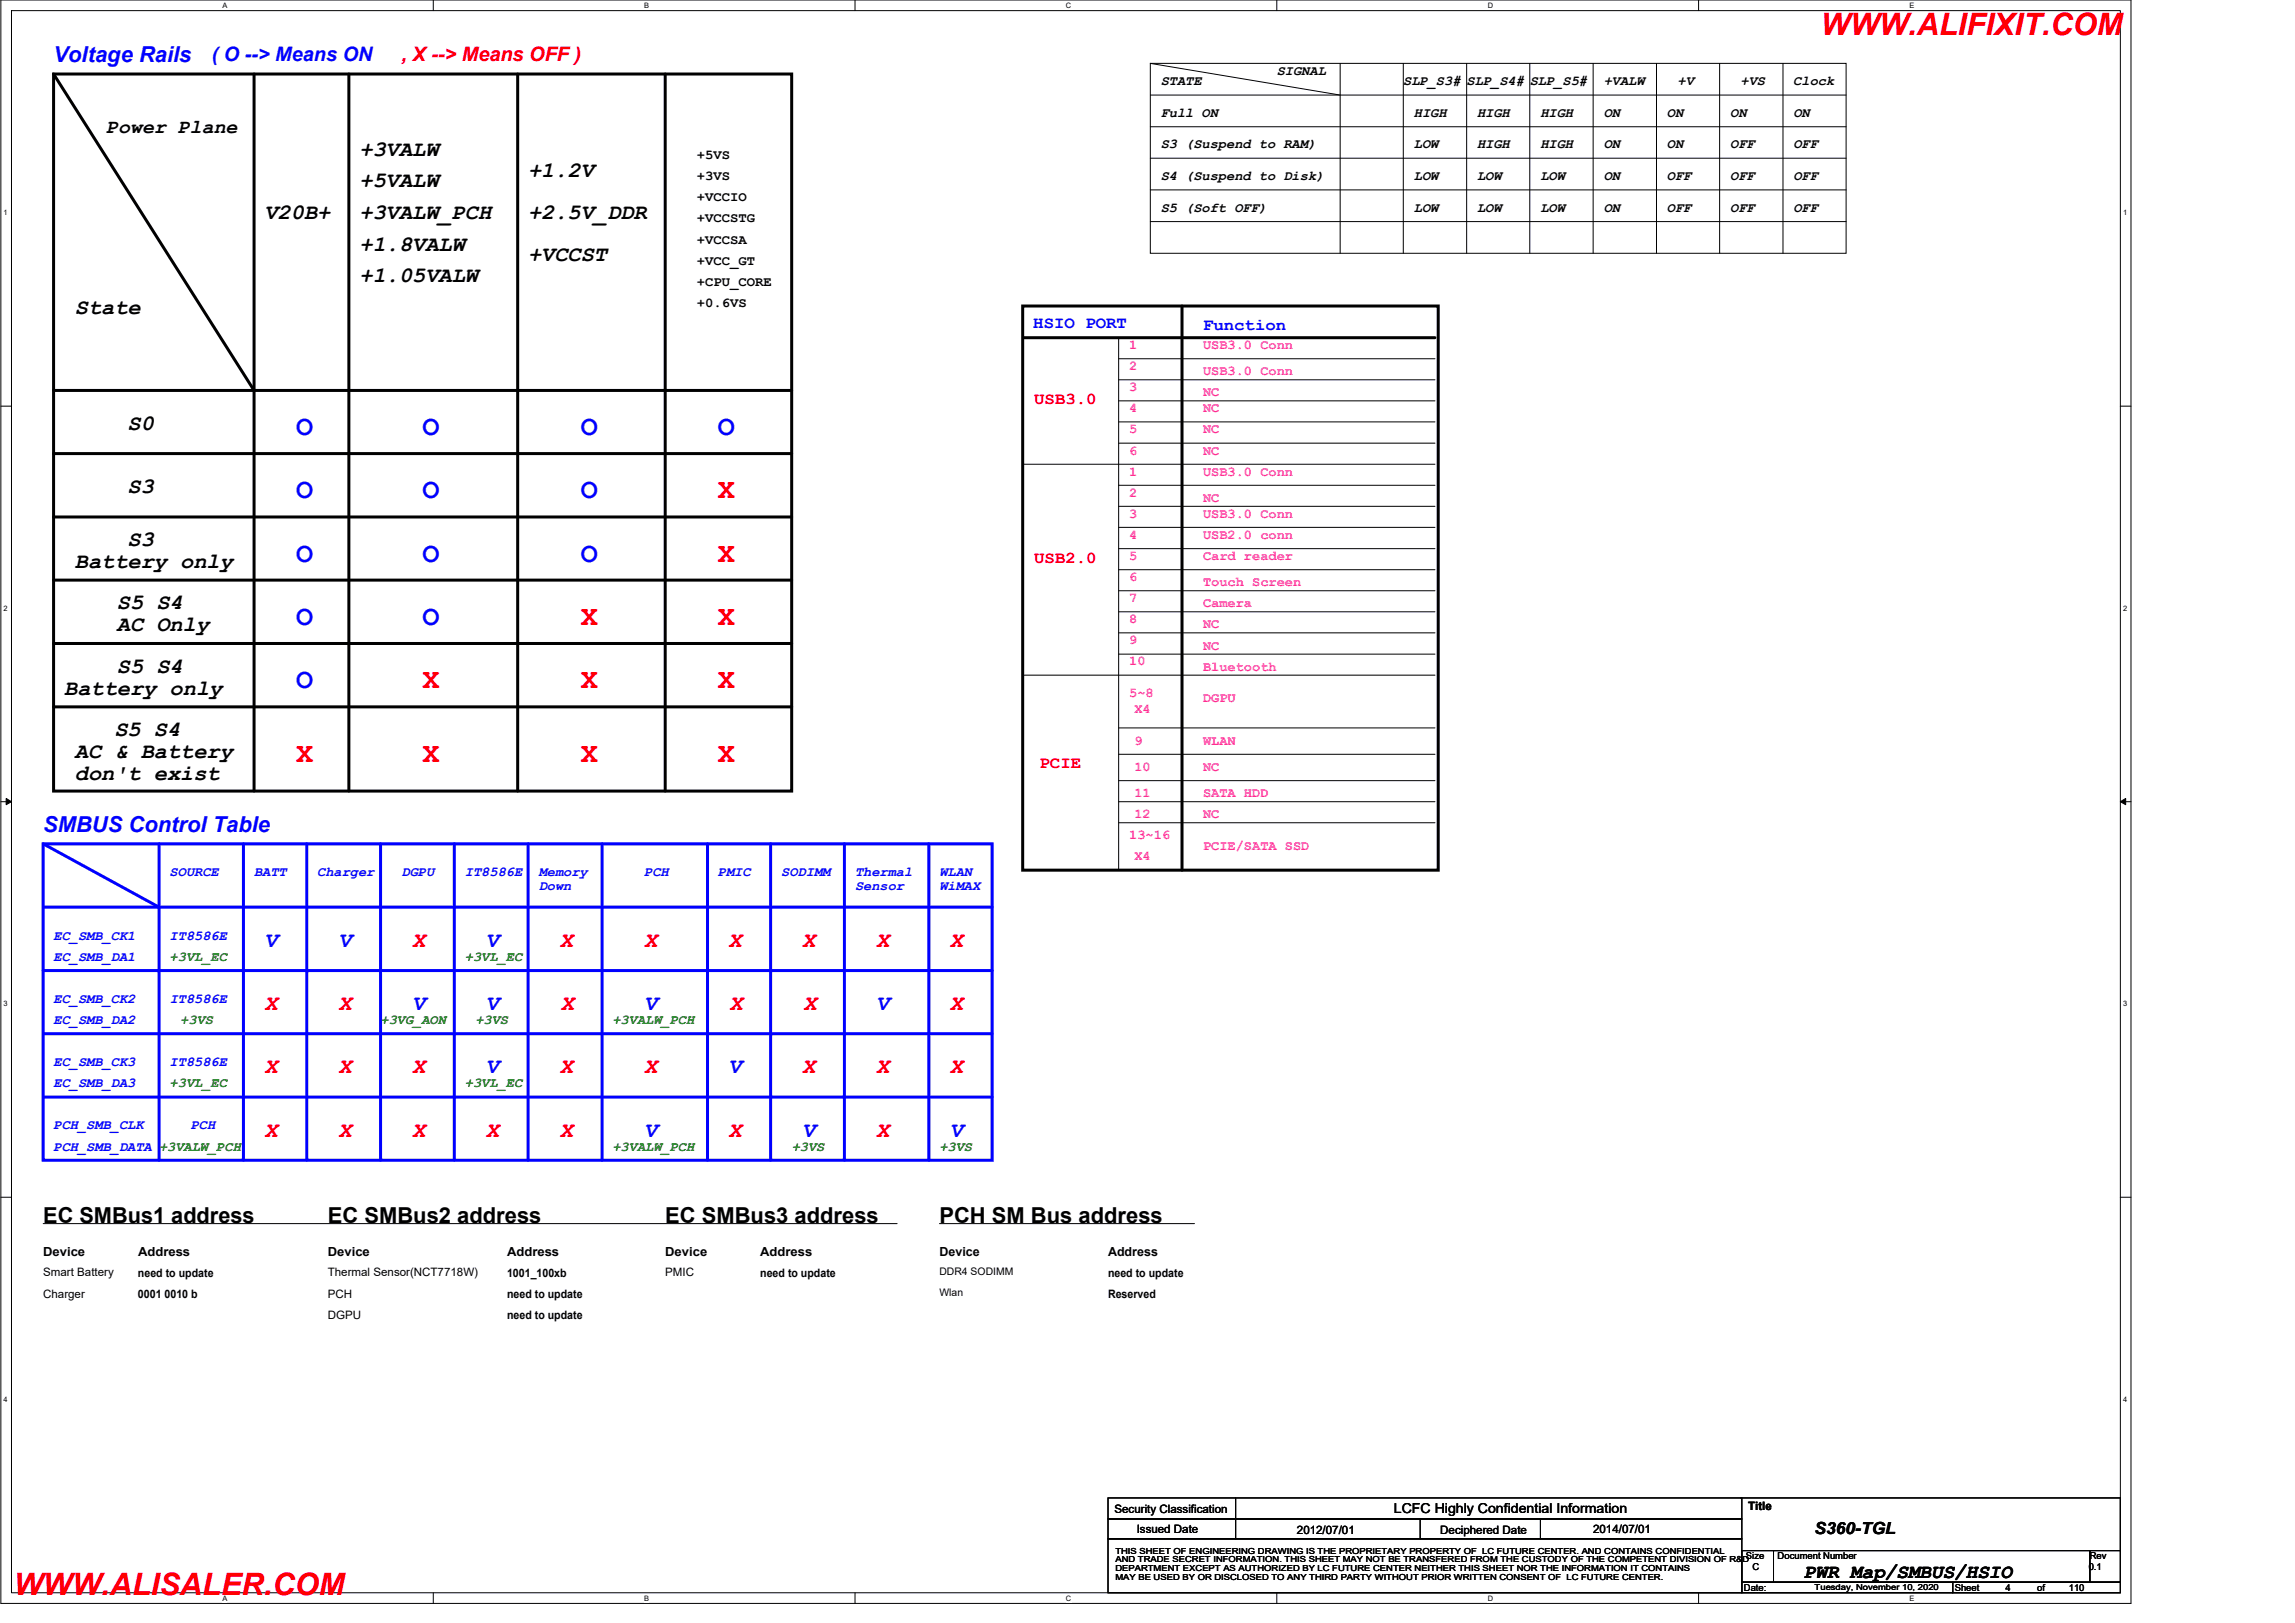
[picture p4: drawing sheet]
<svg xmlns="http://www.w3.org/2000/svg" width="420mm" height="297mm" viewBox="0 0 420 297" stroke-linecap="round" stroke-linejoin="round" font-family="sans-serif">
<defs><g id="words">
<g font-size="5.6" fill="#f00">
<text x="333.4" y="6.4">WWW.ALIFIXIT.COM</text>
<text x="2.5" y="291.9">WWW.ALISALER.COM</text>
</g>
<g font-size="5.2" fill="#00f">
<text x="54.2" y="79.7">O</text>
<text x="77.4" y="79.7">O</text>
<text x="106.3" y="79.7">O</text>
<text x="131.4" y="79.7">O</text>
<text x="54.2" y="91.2">O</text>
<text x="77.4" y="91.2">O</text>
<text x="106.3" y="91.2">O</text>
<text x="54.2" y="102.8">O</text>
<text x="77.4" y="102.8">O</text>
<text x="106.3" y="102.8">O</text>
<text x="54.2" y="114.4">O</text>
<text x="77.4" y="114.4">O</text>
<text x="54.2" y="126">O</text>
</g>
<g font-size="5.2" fill="#f00">
<text x="131.4" y="91.2">X</text>
<text x="131.4" y="102.8">X</text>
<text x="106.3" y="114.4">X</text>
<text x="131.4" y="114.4">X</text>
<text x="77.4" y="126">X</text>
<text x="106.3" y="126">X</text>
<text x="131.4" y="126">X</text>
<text x="54.2" y="139.5">X</text>
<text x="77.4" y="139.5">X</text>
<text x="106.3" y="139.5">X</text>
<text x="131.4" y="139.5">X</text>
</g>
<g font-size="4" fill="#00f">
<text x="9.8" y="11.4">Voltage Rails</text>
<text x="7.9" y="152.4">SMBUS Control Table</text>
<text x="48.4" y="173.3">V</text>
<text x="62" y="173.3">V</text>
<text x="89" y="173.3">V</text>
<text x="75.5" y="184.9">V</text>
<text x="89" y="184.9">V</text>
<text x="117.9" y="184.9">V</text>
<text x="160.4" y="184.9">V</text>
<text x="89" y="196.4">V</text>
<text x="133.4" y="196.4">V</text>
<text x="117.9" y="208">V</text>
<text x="146.9" y="208">V</text>
<text x="173.9" y="208">V</text>
</g>
<g font-size="4">
<text x="65.8" y="28.5">+3VALW</text>
<text x="65.8" y="34.3">+5VALW</text>
<text x="96.7" y="32.3">+1.2V</text>
<text x="48.4" y="40.1">V20B+</text>
<text x="65.8" y="40.1">+3VALW_PCH</text>
<text x="96.7" y="40.1">+2.5V_DDR</text>
<text x="65.8" y="45.9">+1.8VALW</text>
<text x="96.7" y="47.8">+VCCST</text>
<text x="65.8" y="51.6">+1.05VALW</text>
<text x="13.7" y="57.4">State</text>
<text x="23.4" y="78.7">S0</text>
<text x="23.4" y="90.3">S3</text>
<text x="23.4" y="99.9">S3</text>
<text x="13.7" y="103.9">Battery only</text>
<text x="21.4" y="111.5">S5 S4</text>
<text x="21.4" y="115.5">AC Only</text>
<text x="21.4" y="123.1">S5 S4</text>
<text x="11.8" y="127.1">Battery only</text>
<text x="20.9" y="134.7">S5 S4</text>
<text x="13.7" y="138.7">AC &amp; Battery</text>
<text x="13.7" y="142.7">don't exist</text>
<text x="7.9" y="223.8">EC SMBus1 address</text>
<text x="60" y="223.8">EC SMBus2 address</text>
<text x="121.8" y="223.8">EC SMBus3 address</text>
<text x="172" y="223.8">PCH SM Bus address</text>
</g>
<g font-size="4" fill="#f00">
<text x="75.5" y="173.3">X</text>
<text x="102.5" y="173.3">X</text>
<text x="117.9" y="173.3">X</text>
<text x="133.4" y="173.3">X</text>
<text x="146.9" y="173.3">X</text>
<text x="160.4" y="173.3">X</text>
<text x="173.9" y="173.3">X</text>
<text x="48.4" y="184.9">X</text>
<text x="62" y="184.9">X</text>
<text x="102.7" y="184.9">X</text>
<text x="133.5" y="184.9">X</text>
<text x="147.1" y="184.9">X</text>
<text x="173.9" y="184.9">X</text>
<text x="48.4" y="196.4">X</text>
<text x="62" y="196.4">X</text>
<text x="75.5" y="196.4">X</text>
<text x="102.5" y="196.4">X</text>
<text x="117.9" y="196.4">X</text>
<text x="146.9" y="196.4">X</text>
<text x="160.4" y="196.4">X</text>
<text x="173.9" y="196.4">X</text>
<text x="48.4" y="208">X</text>
<text x="62" y="208">X</text>
<text x="75.5" y="208">X</text>
<text x="89" y="208">X</text>
<text x="102.5" y="208">X</text>
<text x="133.4" y="208">X</text>
<text x="160.4" y="208">X</text>
</g>
<text font-size="3.6" fill="#00f" x="38.8" y="11.1">( O --&gt; Means ON</text>
<text font-size="3.6" fill="#f00" x="73.5" y="11.1">, X --&gt; Means OFF )</text>
<g font-size="3.6">
<text x="19.5" y="24.3">Power Plane</text>
<text x="330.3" y="288.7">PWR Map/SMBUS/HSIO</text>
</g>
<g font-size="3" fill="#00f">
<text x="189.2" y="60.1">HSIO PORT</text>
<text x="220.2" y="60.5">Function</text>
</g>
<g font-size="3" fill="#f00">
<text x="189.3" y="74">USB3.0</text>
<text x="189.3" y="103">USB2.0</text>
<text x="190.3" y="140.6">PCIE</text>
</g>
<text font-size="3" x="332.2" y="280.8">S360-TGL</text>
<g font-size="2.5">
<text x="212.5" y="15.6">STATE</text>
<text x="233.7" y="13.7">SIGNAL</text>
<text x="256.9" y="15.6">SLP_S3# SLP_S4# SLP_S5#</text>
<text x="293.6" y="15.6">+VALW</text>
<text x="307.1" y="15.6">+V</text>
<text x="318.7" y="15.6">+VS</text>
<text x="328.3" y="15.6">Clock</text>
<text x="212.5" y="21.4">Full ON</text>
<text x="258.9" y="21.4">HIGH</text>
<text x="270.4" y="21.4">HIGH</text>
<text x="282" y="21.4">HIGH</text>
<text x="293.6" y="21.4">ON</text>
<text x="305.2" y="21.4">ON</text>
<text x="316.8" y="21.4">ON</text>
<text x="328.3" y="21.4">ON</text>
<text x="127.6" y="29.1">+5VS</text>
<text x="212.5" y="27.2">S3 (Suspend to RAM)</text>
<text x="258.9" y="27.2">LOW</text>
<text x="270.4" y="27.2">HIGH</text>
<text x="282" y="27.2">HIGH</text>
<text x="293.6" y="27.2">ON</text>
<text x="305.2" y="27.2">ON</text>
<text x="316.8" y="27.2">OFF</text>
<text x="328.3" y="27.2">OFF</text>
<text x="127.6" y="33">+3VS</text>
<text x="212.5" y="33">S4 (Suspend to Disk)</text>
<text x="258.9" y="33">LOW</text>
<text x="270.4" y="33">LOW</text>
<text x="282" y="33">LOW</text>
<text x="293.6" y="33">ON</text>
<text x="305.2" y="33">OFF</text>
<text x="316.8" y="33">OFF</text>
<text x="328.3" y="33">OFF</text>
<text x="127.6" y="40.7">+VCCSTG</text>
<text x="127.6" y="36.8">+VCCIO</text>
<text x="212.5" y="38.8">S5 (Soft OFF)</text>
<text x="258.9" y="38.8">LOW</text>
<text x="270.4" y="38.8">LOW</text>
<text x="282" y="38.8">LOW</text>
<text x="293.6" y="38.8">ON</text>
<text x="305.2" y="38.8">OFF</text>
<text x="316.8" y="38.8">OFF</text>
<text x="328.3" y="38.8">OFF</text>
<text x="127.6" y="44.6">+VCCSA</text>
<text x="127.6" y="52.3">+CPU_CORE</text>
<text x="127.6" y="48.4">+VCC_GT</text>
<text x="127.6" y="56.1">+0.6VS</text>
<text x="255.2" y="276.9">LCFC Highly Confidential Information</text>
</g>
<g font-size="2.5" fill="#f0f">
<text x="206.7" y="63.9">1</text>
<text x="220.2" y="63.9">USB3.0 Conn</text>
<text x="206.7" y="67.7">2</text>
<text x="206.7" y="71.6">3</text>
<text x="220.2" y="68.7">USB3.0 Conn</text>
<text x="206.7" y="75.4">4</text>
<text x="220.2" y="75.4">NC</text>
<text x="220.2" y="72.6">NC</text>
<text x="206.7" y="79.3">5</text>
<text x="206.7" y="83.2">6</text>
<text x="220.2" y="83.2">NC</text>
<text x="220.2" y="79.3">NC</text>
<text x="206.7" y="87">1</text>
<text x="220.2" y="87">USB3.0 Conn</text>
<text x="206.7" y="90.9">2</text>
<text x="206.7" y="94.7">3</text>
<text x="220.2" y="94.7">USB3.0 Conn</text>
<text x="220.2" y="91.9">NC</text>
<text x="206.7" y="98.6">4</text>
<text x="220.2" y="98.6">USB2.0 conn</text>
<text x="206.7" y="102.5">5</text>
<text x="206.7" y="106.3">6</text>
<text x="220.2" y="102.5">Card reader</text>
<text x="220.2" y="107.3">Touch Screen</text>
<text x="206.7" y="110.2">7</text>
<text x="220.2" y="111.2">Camera</text>
<text x="206.7" y="114">8</text>
<text x="206.7" y="117.9">9</text>
<text x="220.2" y="118.9">NC</text>
<text x="220.2" y="115">NC</text>
<text x="206.7" y="121.8">10</text>
<text x="220.2" y="122.7">Bluetooth</text>
<text x="206.7" y="127.6">5~8</text>
<text x="207.7" y="130.5">X4</text>
<text x="220.2" y="128.5">DGPU</text>
<text x="207.7" y="136.3">9</text>
<text x="220.2" y="136.3">WLAN</text>
<text x="207.7" y="141.1">10</text>
<text x="220.2" y="141.1">NC</text>
<text x="207.7" y="149.8">12</text>
<text x="207.7" y="145.9">11</text>
<text x="220.2" y="145.9">SATA HDD</text>
<text x="220.2" y="149.8">NC</text>
<text x="206.7" y="153.6">13~16</text>
<text x="220.2" y="155.6">PCIE/SATA SSD</text>
<text x="207.7" y="157.5">X4</text>
</g>
<g font-size="2.5" fill="#00f">
<text x="31.1" y="160.4">SOURCE</text>
<text x="46.5" y="160.4">BATT</text>
<text x="58.1" y="160.4">Charger</text>
<text x="73.5" y="160.4">DGPU</text>
<text x="85.1" y="160.4">IT8586E</text>
<text x="98.6" y="160.4">Memory</text>
<text x="117.9" y="160.4">PCH</text>
<text x="131.4" y="160.4">PMIC</text>
<text x="143" y="160.4">SODIMM</text>
<text x="156.5" y="160.4">Thermal</text>
<text x="172" y="160.4">WLAN</text>
<text x="98.6" y="162.9">Down</text>
<text x="156.5" y="162.9">Sensor</text>
<text x="172" y="162.9">WiMAX</text>
<text x="9.8" y="172">EC_SMB_CK1</text>
<text x="31.1" y="172">IT8586E</text>
<text x="9.8" y="175.8">EC_SMB_DA1</text>
<text x="9.8" y="183.6">EC_SMB_CK2</text>
<text x="31.1" y="183.6">IT8586E</text>
<text x="9.8" y="187.4">EC_SMB_DA2</text>
<text x="9.8" y="195.1">EC_SMB_CK3</text>
<text x="31.1" y="195.1">IT8586E</text>
<text x="9.8" y="199">EC_SMB_DA3</text>
<text x="9.8" y="206.7">PCH_SMB_CLK</text>
<text x="34.9" y="206.7">PCH</text>
<text x="9.8" y="210.6">PCH_SMB_DATA</text>
</g>
<g font-size="2.5" fill="#008000">
<text x="31.1" y="175.8">+3VL_EC</text>
<text x="85.1" y="175.8">+3VL_EC</text>
<text x="33" y="187.4">+3VS</text>
<text x="69.7" y="187.4">+3VG_AON</text>
<text x="87" y="187.4">+3VS</text>
<text x="112.1" y="187.4">+3VALW_PCH</text>
<text x="31.1" y="199">+3VL_EC</text>
<text x="85.1" y="199">+3VL_EC</text>
<text x="29.1" y="210.6">+3VALW_PCH</text>
<text x="112.1" y="210.6">+3VALW_PCH</text>
<text x="144.9" y="210.6">+3VS</text>
<text x="172" y="210.6">+3VS</text>
</g>
<g font-size="2.3">
<text x="7.9" y="229.9">Device</text>
<text x="25.3" y="229.9">Address</text>
<text x="60" y="229.9">Device</text>
<text x="92.8" y="229.9">Address</text>
<text x="121.8" y="229.9">Device</text>
<text x="139.2" y="229.9">Address</text>
<text x="172" y="229.9">Device</text>
<text x="202.8" y="229.9">Address</text>
</g>
<g font-size="2.1">
<text x="7.9" y="233.6">Smart Battery</text>
<text x="25.3" y="233.6">need to update</text>
<text x="60" y="233.6">Thermal Sensor(NCT7718W)</text>
<text x="92.8" y="233.6">1001_100xb</text>
<text x="121.8" y="233.6">PMIC</text>
<text x="139.2" y="233.6">need to update</text>
<text x="202.8" y="233.6">need to update</text>
<text x="7.9" y="237.5">Charger</text>
<text x="25.3" y="237.5">0001 0010 b</text>
<text x="60" y="237.5">PCH</text>
<text x="92.8" y="237.5">need to update</text>
<text x="202.8" y="237.5">Reserved</text>
<text x="60" y="241.3">DGPU</text>
<text x="92.8" y="241.4">need to update</text>
<text x="204" y="276.9">Security Classification</text>
<text x="208.1" y="280.5">Issued Date</text>
<text x="237.4" y="280.7">2012/07/01</text>
<text x="263.7" y="280.7">Deciphered Date</text>
<text x="291.7" y="280.5">2014/07/01</text>
<text x="320" y="276.3">Title</text>
</g>
<g font-size="1.9">
<text x="172" y="233.3">DDR4 SODIMM</text>
<text x="172" y="237.2">Wlan</text>
</g>
<g font-size="1.7">
<text x="319.6" y="285.4">Size</text>
<text x="320.8" y="287.3">C</text>
<text x="325.4" y="285.4">Document Number</text>
<text x="382.4" y="287.3">0.1</text>
<text x="382.6" y="285.4">Rev</text>
<text x="319.3" y="291.2">Date:</text>
<text x="357.9" y="291.2">Sheet</text>
<text x="367.1" y="291.2">4</text>
<text x="372.9" y="291.2">of</text>
<text x="378.7" y="291.2">110</text>
</g>
<g font-size="1.5">
<text x="204.2" y="284.4">THIS SHEET OF ENGINEERING DRAWING IS THE PROPRIETARY PROPERTY OF LC FUTURE CENTER. AND CONTAINS CONFIDENTIAL</text>
<text x="204.2" y="286">AND TRADE SECRET INFORMATION. THIS SHEET MAY NOT BE TRANSFERED FROM THE CUSTODY OF THE COMPETENT DIVISION OF R&amp;D</text>
<text x="204.2" y="287.5">DEPARTMENT EXCEPT AS AUTHORIZED BY LC FUTURE CENTER NEITHER THIS SHEET NOR THE INFORMATION IT CONTAINS</text>
<text x="204.2" y="289.1">MAY BE USED BY OR DISCLOSED TO ANY THIRD PARTY WITHOUT PRIOR WRITTEN CONSENT OF LC FUTURE CENTER.</text>
<text x="332.2" y="291">Tuesday, November 10, 2020</text>
</g>
<g font-size="1.4">
<text x="40.7" y="1.4">A</text>
<text x="117.9" y="1.4">B</text>
<text x="195.1" y="1.4">C</text>
<text x="272.4" y="1.4">D</text>
<text x="349.6" y="1.4">E</text>
<text x=".7" y="39.4">1</text>
<text x="388.7" y="39.4">1</text>
<text x=".7" y="111.8">2</text>
<text x="388.7" y="111.8">2</text>
<text x=".7" y="184.1">3</text>
<text x="388.7" y="184.1">3</text>
<text x=".7" y="256.5">4</text>
<text x="388.7" y="256.5">4</text>
<text x="40.7" y="292.9">A</text>
<text x="117.9" y="292.9">B</text>
<text x="195.1" y="292.9">C</text>
<text x="272.4" y="292.9">D</text>
<text x="349.6" y="292.9">E</text>
</g>
</g></defs>
<path d="M.2 0h389.9v293.5h-389.9zM2.1 1.9h386.1v289.6h-386.1z" fill="none" stroke="#000" stroke-width=".18"/>
<g fill="#fff">
<path d="M40.7 .2h.9v1.5h-.9z"/>
<path d="M40.7 291.7h.9v1.5h-.9z"/>
</g>
<path d="M79.3 0v1.9M79.3 291.5v2" fill="none" stroke="#000" stroke-width=".18"/>
<g fill="#fff">
<path d="M117.9 .2h.9v1.5h-.9z"/>
<path d="M117.9 291.7h.9v1.5h-.9z"/>
</g>
<path d="M156.5 0v1.9M156.5 291.5v2" fill="none" stroke="#000" stroke-width=".18"/>
<g fill="#fff">
<path d="M195.1 .2h1v1.5h-1z"/>
<path d="M195.1 291.7h1v1.5h-1z"/>
</g>
<path d="M233.8 0v1.9M233.8 291.5v2" fill="none" stroke="#000" stroke-width=".18"/>
<g fill="#fff">
<path d="M272.4 .2h.9v1.5h-.9z"/>
<path d="M272.4 291.7h.9v1.5h-.9z"/>
</g>
<path d="M311 0v1.9M311 291.5v2" fill="none" stroke="#000" stroke-width=".18"/>
<g fill="#fff">
<path d="M349.6 .2h.9v1.5h-.9z"/>
<path d="M349.6 291.7h.9v1.5h-.9z"/>
<path d="M.7 38.1h.7v1.6h-.7z"/>
<path d="M388.7 38.1h.8v1.6h-.8z"/>
<path d="M.7 110.5h.7v1.6h-.7z"/>
<path d="M388.7 110.5h.8v1.6h-.8z"/>
</g>
<path d="M.2 74.3h1.9M388.2 74.3h1.9" fill="none" stroke="#000" stroke-width=".18"/>
<g fill="#fff">
<path d="M.7 182.9h.7v1.5h-.7z"/>
<path d="M388.7 182.9h.8v1.5h-.8z"/>
</g>
<path d="M.2 146.7h1.9M1.1 146.1l1 .6-1 .6zM388.2 146.7l1-.6v1.2zM388.2 146.7h1.9" fill="none" stroke="#000" stroke-width=".18"/>
<path d="M1.1 146.1l1 .6-1 .6zM388.2 146.7l1-.6v1.2z" fill="#000"/>
<g fill="#fff">
<path d="M.7 255.3h.7v1.5h-.7z"/>
<path d="M388.7 255.3h.8v1.5h-.8z"/>
</g>
<g fill="none" stroke="#000" stroke-width=".18">
<path d="M210.6 11.6h127.4v34.8h-127.4zM210.6 17.4h127.4M210.6 11.6l34.8 5.8M245.4 11.6v34.8M256.9 11.6v34.8M268.5 11.6v34.8M280.1 11.6v34.8M291.7 11.6v34.8M303.3 11.6v34.8M314.8 11.6v34.8M326.4 11.6v34.8M210.6 23.2h127.4"/>
<path d="M210.6 29h127.4M210.6 34.8h127.4M210.6 40.6h127.4M204.8 61.8v97.5M204.8 65.7h57.9M204.8 69.5h57.9M204.8 73.4h57.9M204.8 77.2h57.9M187.4 85h75.3M204.8 81.1h57.9M204.8 88.8h57.9M204.8 92.7h57.9"/>
<path d="M204.8 96.5h57.9M204.8 100.4h57.9M204.8 104.3h57.9M204.8 108.1h57.9M204.8 112h57.9M204.8 115.8h57.9M204.8 119.7h57.9M187.4 123.6h75.3M204.8 133.2h57.9M204.8 138h57.9M204.8 142.9h57.9M204.8 150.6h57.9"/>
<path d="M204.8 146.7h57.9M.2 219.1h1.9M388.2 219.1h1.9M7.9 223.9h156.3M172 223.9h46.7M202.8 274.2h116.1v3.8h-116.1zM202.8 278h116.1v3.6h-116.1zM226.2 274.2v7.4M260 278v3.6M282 278v3.6M318.7 274.2h69.5v9.6M202.8 281.6h116.1v9.9h-116.1z"/>
<path d="M318.9 283.8h5.8v5.8h-5.8zM318.9 289.6h38.6v1.9h-38.6zM324.7 283.8h57.9v5.8h-57.9zM357.5 289.6h30.7v1.9h-30.7zM382.6 283.8h5.6v5.8h-5.6z"/>
</g>
<g fill="none" stroke="#00f" stroke-width=".55">
<path d="M7.9 154.4h173.7v57.9h-173.7zM7.9 154.4l21.2 11.6M29.1 154.4v57.9M44.6 154.4v57.9M56.2 154.4v57.9M69.7 154.4v57.9M83.2 154.4v57.9M96.7 154.4v57.9M110.2 154.4v57.9M129.5 154.4v57.9M141.1 154.4v57.9M154.6 154.4v57.9"/>
<path d="M170 154.4v57.9M7.9 166h173.7M7.9 177.6h173.7M7.9 189.2h173.7M7.9 200.8h173.7"/>
</g>
<g fill="none" stroke="#000" stroke-width=".55">
<path d="M9.8 13.5h135.1v131.3h-135.1zM9.8 13.5l36.7 58M46.5 13.5v131.3M63.9 13.5v131.3M94.8 13.5v131.3M121.8 13.5v131.3M187.2 56h76.1v103.3h-76.1zM216.4 56v103.3M9.8 71.5h135.1M187.4 61.8h75.3M9.8 94.6h135.1M9.8 83h135.1"/>
<path d="M9.8 106.2h135.1M9.8 117.8h135.1M9.8 129.4h135.1"/>
</g>
<use href="#words"/>
</svg>
